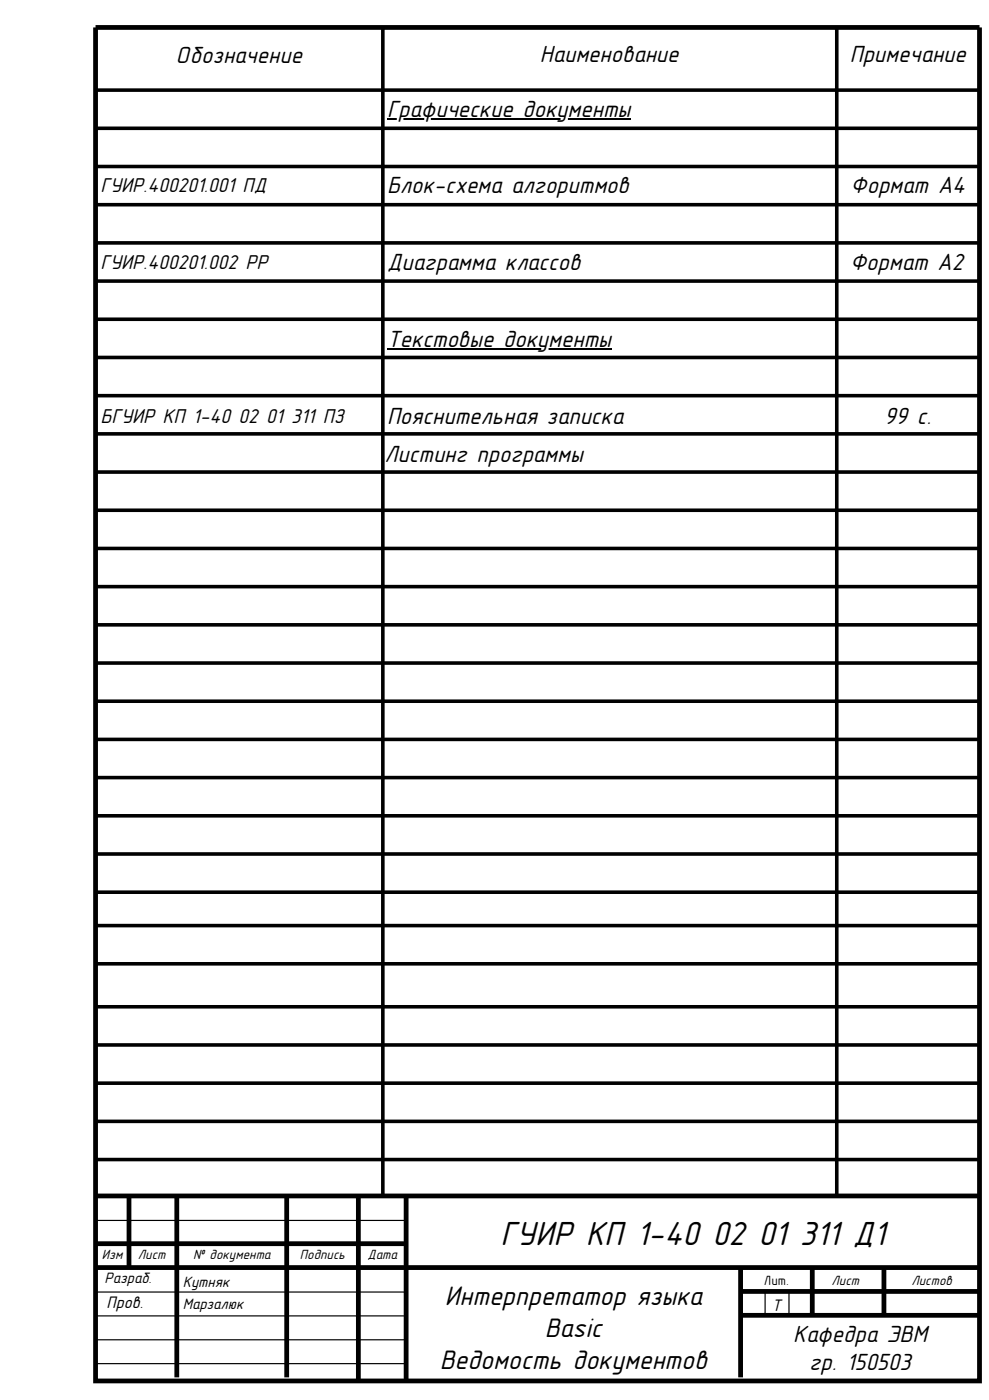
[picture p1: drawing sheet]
<svg xmlns="http://www.w3.org/2000/svg" width="210mm" height="297mm" viewBox="0 0 210 297" stroke-linecap="round" stroke-linejoin="round" font-family="sans-serif">
<defs><g id="words">
<g font-size="7.4">
<text x="106.2" y="264.4">ГУИР КП 1-40</text>
<text x="151.2" y="264.4">02</text>
<text x="161" y="264.4">01</text>
<text x="169.8" y="264.4">311 Д1</text>
</g>
<g font-size="5.9">
<text x="94.4" y="277.1">Интерпретатор языка</text>
<text x="115.6" y="283.9">Basic</text>
<text x="93.3" y="290.8">Ведомость документов</text>
</g>
<g font-size="5.2">
<text x="37.3" y="13.4">Обозначение</text>
<text x="114.6" y="13.2">Наименование</text>
<text x="180.3" y="13.2">Примечание</text>
<text x="82.1" y="24.8">Графические документы</text>
<text x="82.1" y="41.1">Блок-схема алгоритмов</text>
<text x="180.5" y="41.1">Формат А4</text>
<text x="82.1" y="57.3">Диаграмма классов</text>
<text x="180.4" y="57.3">Формат А2</text>
<text x="82.1" y="73.8">Текстовые документы</text>
<text x="82.1" y="90">Пояснительная записка</text>
<text x="187.7" y="90">99 с.</text>
<text x="81.6" y="98.1">Листинг программы</text>
<text x="168.3" y="284.9">Кафедра ЭВМ</text>
<text x="171.7" y="291">гр. 150503</text>
</g>
<g font-size="4.4">
<text x="21.3" y="40.8">ГУИР.400201.001 ПД</text>
<text x="21.3" y="57">ГУИР.400201.002 РР</text>
<text x="21.3" y="89.7">БГУИР КП 1-40</text>
<text x="50.6" y="89.7">02</text>
<text x="56.5" y="89.7">01</text>
<text x="61.8" y="89.7">311 ПЗ</text>
</g>
<g font-size="3.7">
<text x="22.6" y="277.8">Пров.</text>
<text x="163.8" y="278.3">Т</text>
</g>
<g font-size="3.3">
<text x="22.2" y="272.5">Разраб.</text>
<text x="38.8" y="273.3">Кутняк</text>
<text x="38.8" y="278.1">Марзалюк</text>
</g>
<g font-size="3">
<text x="21.6" y="267.4">Изм</text>
<text x="29.3" y="267.4">Лист</text>
<text x="41" y="267.4">№ документа</text>
<text x="63.7" y="267.4">Подпись</text>
<text x="78" y="267.4">Дата</text>
<text x="176.5" y="273">Лист</text>
<text x="193.4" y="273">Листов</text>
</g>
<text font-size="2.9" x="162.1" y="273">Лит.</text>
</g></defs>
<g fill="none" stroke="#000" stroke-width="1" stroke-linecap="butt">
<path d="M20.3 5.8h187.6v287.5h-187.6zM20.3 254h187.3M27.4 254v15.2M37.5 254v38.5M60.8 254v38.5M76.1 254v39.3M86.2 254.3v39M20.3 264.2h65.9M20.5 269.2h187.4M157.2 279.4h50.7M157.2 269v23.5M157.2 274.3h50.7"/>
<path d="M172.4 269.2v10.2M187.6 269.2v10.2"/>
</g>
<path d="M82.1 25.2h51.7M82.1 74.2h47.6M20.4 259.2h65.9M20.4 274.4h65.9M20.4 279.5h65.9M162.4 274.4v5.1M167.4 274.4v5.1M20.4 284.6h65.9M20.4 289.6h65.9" fill="none" stroke="#000" stroke-width=".25"/>
<g fill="none" stroke="#000" stroke-width=".76" stroke-linecap="butt">
<path d="M20.4 19.1h187.6M81.2 6v248.1M177.6 6v248.1M20.4 27.3h187.6M20.4 35.4h187.6M20.4 43.5h187.6M20.4 51.6h187.6M20.4 59.7h187.6M20.4 67.8h187.6M20.4 75.9h187.6M20.4 84h187.6M20.4 92.1h187.6"/>
<path d="M20.4 100.3h187.6M20.4 108.4h187.6M20.4 116.5h187.6M20.4 124.6h187.6M20.4 132.7h187.6M20.4 140.8h187.6M20.4 148.9h187.6M20.4 157h187.6M20.4 165.2h187.6M20.4 173.3h187.6M20.4 181.4h187.6M20.4 189.5h187.6"/>
<path d="M20.4 196.6h187.6M20.4 204.7h187.6M20.4 213.8h187.6M20.4 221.9h187.6M20.4 230.1h187.6M20.4 238.2h187.6M20.4 246.3h187.6"/>
</g>
<use href="#words"/>
</svg>
